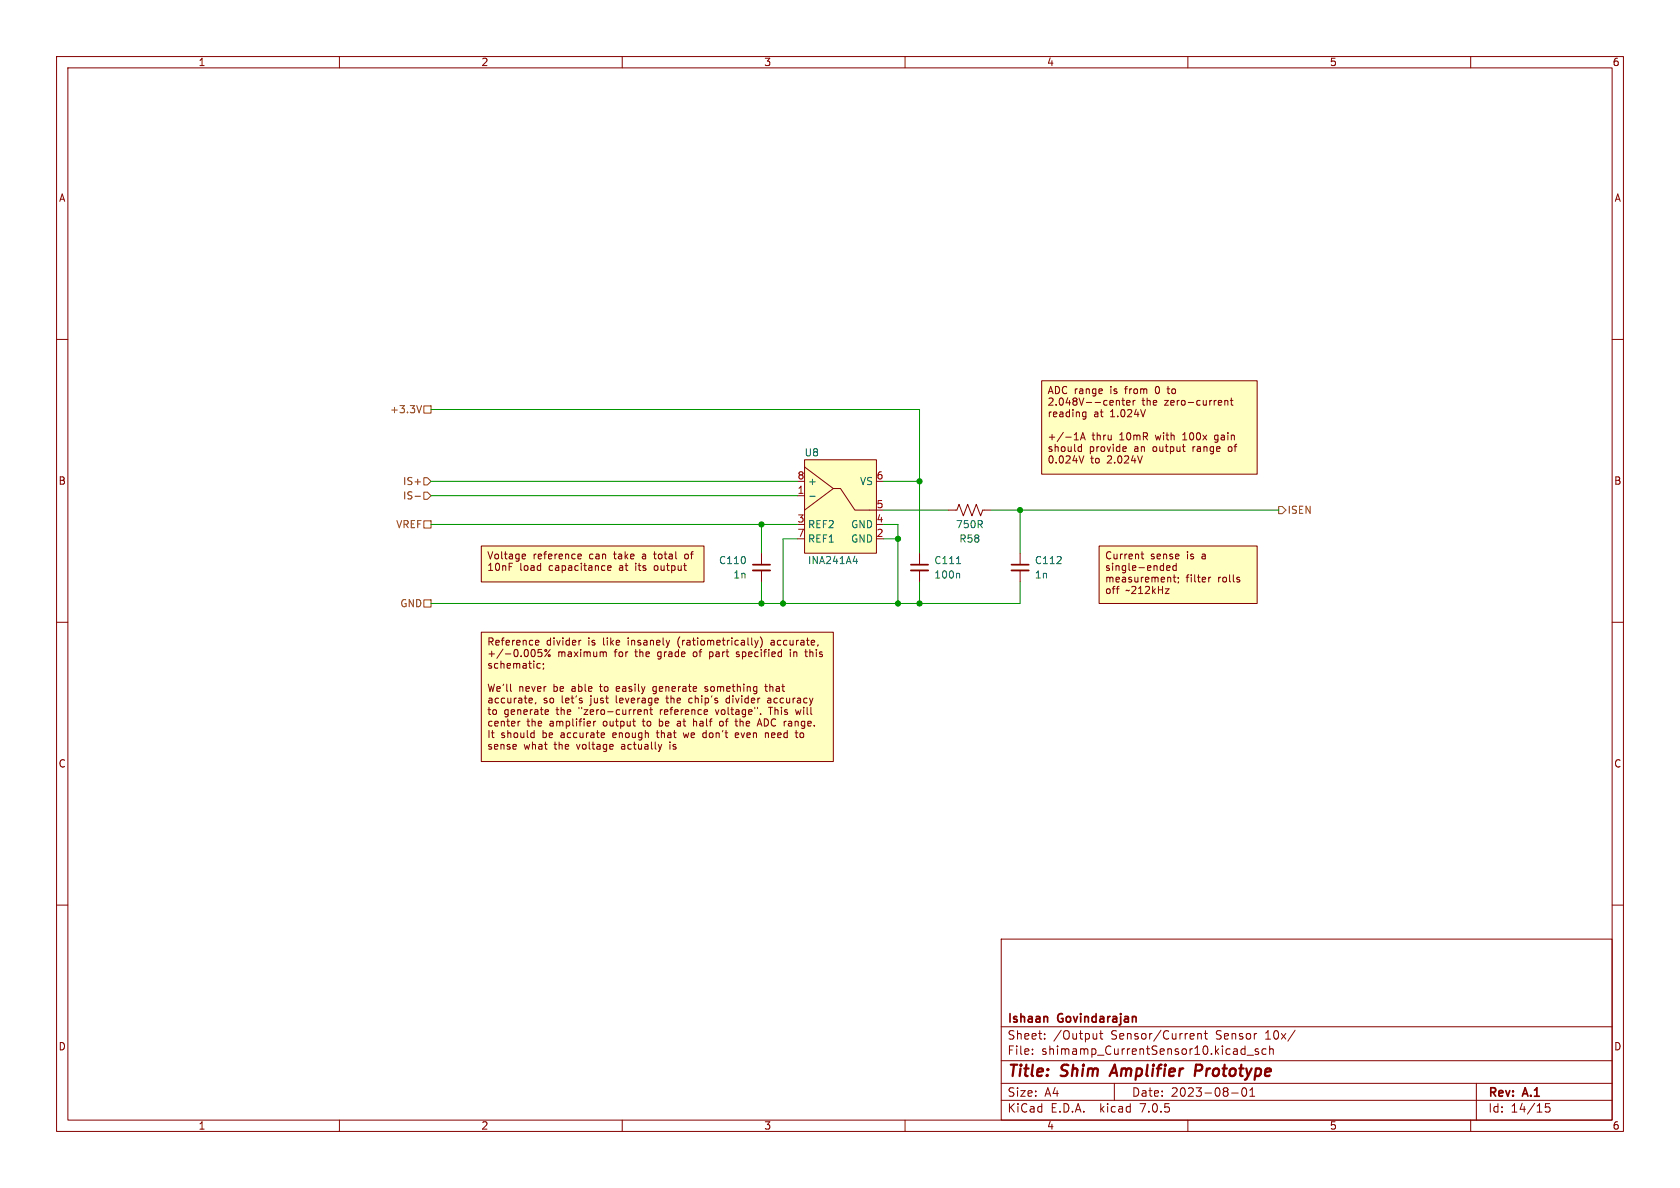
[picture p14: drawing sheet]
<svg xmlns="http://www.w3.org/2000/svg" width="297mm" height="210mm" viewBox="0 0 297 210" stroke-linecap="round" stroke-linejoin="round" font-family="sans-serif">
<defs><g id="words">
<g font-size="2.8" fill="#840000">
<text x="178" y="190.8">Title:</text>
<text x="187.5" y="190.8">Shim</text>
<text x="196.9" y="190.8">Amplifier</text>
<text x="212.3" y="190.8">Prototype</text>
</g>
<g font-size="2.1" fill="#840000">
<text x="178" y="183.9">Sheet:</text>
<text x="178" y="181.1">Ishaan</text>
<text x="186.2" y="183.9">/Output</text>
<text x="187" y="181.1">Govindarajan</text>
<text x="196.3" y="183.9">Sensor/Current</text>
<text x="214.9" y="183.9">Sensor</text>
<text x="223.7" y="183.9">10x/</text>
<text x="178" y="186.6">File:</text>
<text x="184" y="186.6">shimamp_CurrentSensor10.kicad_sch</text>
<text x="178" y="196.8">KiCad</text>
<text x="178" y="194">Size:</text>
<text x="184.6" y="194">A4</text>
<text x="185.7" y="196.8">E.D.A.</text>
<text x="194.4" y="196.8">kicad</text>
<text x="200" y="194">Date:</text>
<text x="201.5" y="196.8">7.0.5</text>
<text x="206.9" y="194">2023-08-01</text>
<text x="263" y="194.2">Rev:</text>
<text x="263" y="196.8">Id:</text>
<text x="267" y="196.8">14/15</text>
<text x="269.2" y="194.2">A.1</text>
</g>
<g font-size="1.8" fill="#840000">
<text x="35" y="11.8">1</text>
<text x="85" y="11.8">2</text>
<text x="135" y="11.8">3</text>
<text x="185" y="11.8">4</text>
<text x="235" y="11.8">5</text>
<text x="285" y="11.8">6</text>
<text x="10.4" y="35.8">A</text>
<text x="285.4" y="35.8">A</text>
<text x="185.1" y="69.9">ADC range</text>
<text x="185.1" y="72">2.048V--center</text>
<text x="196.2" y="69.9">is</text>
<text x="199" y="69.9">from</text>
<text x="201.8" y="72">the</text>
<text x="204.4" y="69.9">0</text>
<text x="205.9" y="72">zero-current</text>
<text x="206.7" y="69.9">to</text>
<text x="185.1" y="74">reading</text>
<text x="193.3" y="74">at</text>
<text x="196.2" y="74">1.024V</text>
<text x="185.1" y="78.1">+/-1A</text>
<text x="185.1" y="80.1">should</text>
<text x="185.1" y="82.2">0.024V</text>
<text x="192.5" y="80.1">provide</text>
<text x="192.7" y="82.2">to</text>
<text x="193" y="78.1">thru</text>
<text x="195.7" y="82.2">2.024V</text>
<text x="197.9" y="78.1">10mR</text>
<text x="200.5" y="80.1">an</text>
<text x="203.9" y="80.1">output</text>
<text x="204.4" y="78.1">with</text>
<text x="209.3" y="78.1">100x</text>
<text x="211" y="80.1">range</text>
<text x="215" y="78.1">gain</text>
<text x="217.4" y="80.1">of</text>
<text x="10.3" y="85.8">B</text>
<text x="285.3" y="85.8">B</text>
<text x="86" y="99.1">Voltage</text>
<text x="86" y="101.2">10nF</text>
<text x="91.8" y="101.2">load</text>
<text x="94.2" y="99.1">reference</text>
<text x="97" y="101.2">capacitance</text>
<text x="104.1" y="99.1">can</text>
<text x="108.6" y="99.1">take</text>
<text x="109.5" y="101.2">at</text>
<text x="112.5" y="101.2">its</text>
<text x="113.7" y="99.1">a</text>
<text x="115.9" y="101.2">output</text>
<text x="115.9" y="99.1">total</text>
<text x="121.5" y="99.1">of</text>
<text x="195.3" y="99.1">Current</text>
<text x="195.3" y="101.2">single-ended</text>
<text x="203.3" y="99.1">sense</text>
<text x="209.8" y="99.1">is</text>
<text x="212.5" y="99.1">a</text>
<text x="195.3" y="103.2">measurement;</text>
<text x="195.3" y="105.3">off</text>
<text x="199" y="105.3">~212kHz</text>
<text x="209.6" y="103.2">filter</text>
<text x="215.3" y="103.2">rolls</text>
<text x="86" y="114.4">Reference</text>
<text x="86" y="116.4">+/-0.005%</text>
<text x="86" y="118.5">schematic;</text>
<text x="96.5" y="114.4">divider</text>
<text x="98.5" y="116.4">maximum</text>
<text x="104" y="114.4">is</text>
<text x="106.7" y="114.4">like</text>
<text x="108.6" y="116.4">for</text>
<text x="111.2" y="114.4">insanely</text>
<text x="112.4" y="116.4">the</text>
<text x="116.4" y="116.4">grade</text>
<text x="120.1" y="114.4">(ratiometrically)</text>
<text x="122.8" y="116.4">of</text>
<text x="125.8" y="116.4">part</text>
<text x="130.7" y="116.4">specified</text>
<text x="136.7" y="114.4">accurate,</text>
<text x="140.3" y="116.4">in</text>
<text x="143.2" y="116.4">this</text>
<text x="86" y="122.5">We'll</text>
<text x="86" y="124.6">accurate,</text>
<text x="91.6" y="122.5">never</text>
<text x="96" y="124.6">so</text>
<text x="97.8" y="122.5">be</text>
<text x="99.2" y="124.6">let's</text>
<text x="101.1" y="122.5">able</text>
<text x="104.4" y="124.6">just</text>
<text x="106.3" y="122.5">to</text>
<text x="109" y="124.6">leverage</text>
<text x="109.2" y="122.5">easily</text>
<text x="115.8" y="122.5">generate</text>
<text x="118.1" y="124.6">the</text>
<text x="122.2" y="124.6">chip's</text>
<text x="125.2" y="122.5">something</text>
<text x="128.9" y="124.6">divider</text>
<text x="136" y="122.5">that</text>
<text x="136.3" y="124.6">accuracy</text>
<text x="86" y="126.6">to</text>
<text x="86" y="128.7">center</text>
<text x="86" y="130.7">It</text>
<text x="88.5" y="130.7">should</text>
<text x="89" y="126.6">generate</text>
<text x="93.1" y="128.7">the</text>
<text x="95.9" y="130.7">be</text>
<text x="97.1" y="128.7">amplifier</text>
<text x="98.3" y="126.6">the</text>
<text x="99.2" y="130.7">accurate</text>
<text x="102.4" y="126.6">&quot;zero-current</text>
<text x="106.7" y="128.7">output</text>
<text x="108.5" y="130.7">enough</text>
<text x="113.8" y="128.7">to</text>
<text x="116.4" y="130.7">that</text>
<text x="116.8" y="128.7">be</text>
<text x="116.8" y="126.6">reference</text>
<text x="120.1" y="128.7">at</text>
<text x="121.3" y="130.7">we</text>
<text x="123.1" y="128.7">half</text>
<text x="124.8" y="130.7">don't</text>
<text x="126.8" y="126.6">voltage&quot;.</text>
<text x="127.9" y="128.7">of</text>
<text x="130.7" y="130.7">even</text>
<text x="130.8" y="128.7">the</text>
<text x="134.9" y="128.7">ADC range.</text>
<text x="136" y="130.7">need</text>
<text x="136.4" y="126.6">This</text>
<text x="141.2" y="126.6">will</text>
<text x="141.6" y="130.7">to</text>
<text x="10.3" y="135.8">C</text>
<text x="86" y="132.8">sense</text>
<text x="92.5" y="132.8">what</text>
<text x="98" y="132.8">the</text>
<text x="102" y="132.8">voltage</text>
<text x="110" y="132.8">actually</text>
<text x="118.7" y="132.8">is</text>
<text x="285.3" y="135.8">C</text>
<text x="10.3" y="185.8">D</text>
<text x="285.3" y="185.8">D</text>
<text x="35" y="199.8">1</text>
<text x="85" y="199.8">2</text>
<text x="135" y="199.8">3</text>
<text x="185" y="199.8">4</text>
<text x="235" y="199.8">5</text>
<text x="285" y="199.8">6</text>
</g>
<g font-size="1.8" fill="#725600">
<text x="68.9" y="73.2">+3.3V</text>
<text x="71.2" y="88.5">IS-</text>
<text x="71.2" y="85.9">IS+</text>
<text x="70" y="93.5">VREF</text>
<text x="227.5" y="91">ISEN</text>
<text x="70.7" y="107.5">GND</text>
</g>
<g font-size="1.8" fill="#006464">
<text x="142.2" y="80.8">U8</text>
<text x="142.7" y="85.9">+</text>
<text x="152" y="85.9">VS</text>
<text x="142.7" y="93.5">REF2</text>
<text x="150.4" y="93.5">GND</text>
<text x="168.9" y="93.5">750R</text>
<text x="127" y="99.9">C110</text>
<text x="142.7" y="96.1">REF1</text>
<text x="142.8" y="99.9">INA241A4</text>
<text x="150.4" y="96.1">GND</text>
<text x="165.1" y="99.9">C111</text>
<text x="169.5" y="96.1">R58</text>
<text x="182.9" y="99.9">C112</text>
<text x="129.6" y="102.4">1n</text>
<text x="165.1" y="102.4">100n</text>
<text x="182.9" y="102.4">1n</text>
</g>
<g font-size="1.8" fill="#a90000">
<text x="140.9" y="87.4">1</text>
<text x="140.9" y="84.8">8</text>
<text x="154.9" y="89.9">5</text>
<text x="154.9" y="84.8">6</text>
<text x="140.9" y="92.5">3</text>
<text x="140.9" y="95">7</text>
<text x="154.9" y="95">2</text>
<text x="154.9" y="92.5">4</text>
</g>
</g></defs>
<path d="M0 0h297v210h-297z" fill="#fff" stroke="#fff" stroke-width=".18"/>
<g fill="none" stroke="#840000" stroke-width=".18">
<path d="M10 10h277v190h-277zM12 12h273v186h-273zM60 10v2M110 10v2M160 10v2M210 10v2M260 10v2M10 60h2M285 60h2M184.1 67.3h38.1v16.5h-38.1zM189.9 77.8h.7M189.9 76.9l.4-.4v1.3"/>
<path d="M190.8 79h.4M191 77.8l.4-1.3 .5 1.3M191.1 77.4h.6M191.2 78.5v1.3M191.2 79.7l-.4 .1M191.5 73.6h.5M191.5 72.9h.5M192 72.8v1.1l-.3 .2-.3-.1M197.4 70.9l.1-.1h.3l.1 .8M198.3 70.8h.5M198.5 70.4v1l.3 .2M198.7 79h.4v.3l-.6 .1"/>
<path d="M199.1 79.7l-.4 .1M199.2 71.2l.6-.1-.1-.3h-.3l-.2 .2v.6h.5M200.3 70.8v.8M200.7 70.8l-.4 .2M202.5 72.4l-.4 1.3M209 79h.5M209.3 79.7l.2 .1M215.9 70.8l.1 .3-.6 .1M216.5 70.9l.2-.1h.3l.1 .8M216.5 70.8v.8M217.5 70.8h.5M217.7 70.4v1l.3 .2"/>
<path d="M85.1 96.5h39.4v6.4h-39.4zM92.5 97.9l.4 .1v.3l-.6 .1M92.9 98.7l-.4 .1M102.2 98.1l.2-.2h.2l.2 .2v.2l-.6 .1M102.2 98.6l.2 .2 .3-.1M134.6 97.8v2M141 87.6h1.2M142.2 81.3h12.7v16.5h-12.7zM142.2 82.6l5.1 3.8M147.3 86.4h1.3l2.5 3.8h3.8M147.3 86.4l-5.1 3.8M162.6 97.8v2"/>
<path d="M167.6 90.2h1.6l.3-1 .8 2 .8-2 .7 2 .8-2 .8 2 .3-1h1.6M180.3 97.8v2M191.6 80.6l-.4 1.3M194.3 96.5h27.9v10.2h-27.9zM201.7 97.9h.5M201.9 97.5v1.1l.3 .2M202 80.6l-.5 1.3M207.9 99.6v1.2M10 110h2M85.1 111.8h62.2v22.8h-62.2zM94.7 114h.5M94.7 113.2h.4l.2 .3-.6 .1"/>
<path d="M94.9 117.9l.3 .2h.3M95.5 117.3h-.3l-.3 .2M95.8 114.8h-.6l-.1 .6 .2-.1 .4 .1 .1 .1v.5l-.2 .1-.5-.1M96.1 117.3v.2M96.1 118.1l-.1 .2M96.3 115l.2 .2 .2-.2M97.3 114.8l-1 1.3M102.4 113.2v.8M102.7 113.2l-.3 .2M106.6 115.4l.2-.2 .3 .1 .1 .8M107.4 100.4l.6-.1v-.2l-.4-.1-.2 .2 .1 .6h.5M118.4 113.2l-.3 .8"/>
<path d="M132.9 112.8v1.1l.2 .1M133.4 113.2l.3 .8M133.7 114l-.3 .5M134 113.2l-.3 .8M134.4 112.6a1.46 1.46 0 0 1 0 1.9M134.6 100.8v2.1M139.7 115.2v.9M142.4 114.8v1.1l.2 .2M144.6 114l-.1 .2M162.6 100.8v2.1M180.3 100.8v2.1M206.2 100.4l.7-.1-.1-.2-.4-.1-.2 .2 .1 .6h.5"/>
<path d="M206.7 104.1l-.7 .8h.7M207.4 102h.5M207.6 101.6v1.1l.3 .2M207.9 100.1l-.3-.1-.3 .2 .2 .6h.4M208.3 102.1v.1M208.4 102.8l-.2 .3M213.7 102v.9M214 102l-.3 .3M219 102.5l.2 .1-.2 .3M219 102l.1 .1M285 110h2M90.3 122.2h.1"/>
<path d="M91.6 127.5v.8M91.6 127.6v.1M93.7 123.4l.4 .1v.2l-.6 .1M94.1 124.2l-.4 .1M94.1 129.5l.3 .1M94.4 129.1v1.3M94.4 130.3l-.3 .1M94.7 124.2l-.1 .2M96.4 126.2h.5M96.4 125.5h.4l.2 .3-.6 .1M102.8 123.8l.2 .2-.2 .3M102.8 123.4l.1 .1"/>
<path d="M105 127.5v.8M105.3 127.5l-.3 .2M106.8 130.3l-.3 .1M106.8 129.6l.1 .2-.6 .2M108.3 132.4h-.1M108.3 131.7l.1 .2-.6 .1M111.8 127.5h.5M112.1 128.3h.2M113.3 126.2l-.4 .1M113.3 125.5l.1 .3-.6 .1M113.9 125.5v.8M114.4 125.5v.8"/>
<path d="M115.1 125v1.1l.3 .2M116.3 123.5l.1 .2-.6 .1M116.4 131.6l.3 .8M116.7 132.4l-.1 .3M117 131.6l-.3 .8M125 126.2l-.3 .1M125 125.5l.1 .3-.6 .1M127.3 127.6l-.1 .5 .1 .2M130.1 127.1v1.1l.2 .1M130.2 129.5l-.2 .2v.5l.2 .2M130.6 129.8l-.6 .2M133.9 128.3l.4-1.2 .4 1.2"/>
<path d="M134 128h.6M134.5 126.2v.1M135.2 121.4h.5M135.3 129.5v.9M135.4 120.9v1.3M135.9 123.4l-.2 .1M135.9 123.8l-.2 .2 .2 .3M140.6 125.5l.3 .8M140.8 129.1v1.1l.3 .2M10 160h2M285 160h2M177 166h108v32h-108z"/>
<path d="M60 198v2M110 198v2M160 198v2M177 194.5h108M177 191.5h108M177 187.5h108M177 181.5h108M182.5 186.3v.1M182.5 185.5v.1M184.7 183.6v.1M184.7 182.8v.1M193.9 182.7v1"/>
<path d="M193.9 183.6l-.2 .1M194.4 182.7h.6M194.6 182.2v1.3l.4 .2M197 191.5v3M210 198v2M211.7 182.8l.3-.1 .3 .1 .1 .9M211.7 182.7v1M212.9 182.7h.6M213.1 182.2v1.3l.4 .2M217.7 193.2h1.2M219.7 192.4a1 1 0 0 0 .2 1.4 .81 .81 0 0 0 .6-.6 .81 .81 0 0 0-.3-.8M220 185.4l.1 .1"/>
<path d="M220.1 184.9v1.5M220.1 186.3l-.1 .1M220.5 186.5h1.1M221 193.8h.8M221 192.7l.4-.4v1.5M222.5 185.5l-.4-.1-.2 .2 .1 .2 .5 .2v.3h-.6M223.8 185.5l-.4-.1-.3 .3v.4l.1 .2h.6M224.5 185.5l.2-.1 .3 .1 .1 .9M224.5 184.9v1.5M229 182.1l-1.3 2M260 198v2M261 191.5v6.5"/>
<path d="M274 195.1h-.8v.7l.2-.1h.5l.1 .3v.5l-.3 .1-.5-.1"/>
<circle cx="97.1" cy="115.9" r=".18"/>
</g>
<path d="M211.3 189.3h.8M212.2 188.2h-.7l-.3 2" fill="none" stroke="#840000" stroke-width=".4"/>
<g fill="#ffffc2" stroke="#ffffc2" stroke-width=".18">
<path d="M194.3 96.5h27.9v10.2h-27.9z"/>
<path d="M184.1 67.3h38.1v16.5h-38.1z"/>
<path d="M85.1 96.5h39.4v6.4h-39.4z"/>
<path d="M85.1 111.8h62.2v22.8h-62.2z"/>
<path d="M142.2 81.3h12.7v16.5h-12.7z"/>
</g>
<path d="M133.1 100.8h3M161 100.8h3.1M178.8 100.8h3.1" fill="none" stroke="#840000" stroke-width=".33"/>
<path d="M133.1 99.8h3M161 99.8h3.1M178.8 99.8h3.1" fill="none" stroke="#840000" stroke-width=".3"/>
<path d="M143.2 87.7h.9M150.8 99.2h.8M151.4 98.8v.8M169.1 99.6h.7M169.5 101.3l.1 .2v.7" fill="none" stroke="#006464" stroke-width=".18"/>
<path d="M74.5 71.7l-.4 1.3M74.9 71.8h1.3v1.2h-1.3zM73.4 87.7h.9M74.9 87h.7l.6 .6-.6 .7h-.7zM74.9 92.1h1.3v1.2h-1.3zM74.9 84.5h.7l.6 .6-.6 .6h-.7zM226.1 89.5h.6l.6 .7-.6 .6h-.6zM74.9 106h1.3v1.3h-1.3z" fill="none" stroke="#725600" stroke-width=".18"/>
<g fill="none" stroke="#009600" stroke-width=".18">
<path d="M76.2 72.4h86.4v25.4M76.2 92.7h64.8M76.2 87.6h64.8M76.2 85.1h64.8M134.6 92.7v5.1M141 95.3h-2.6v11.4M156.2 90.2h11.4M156.2 95.3h2.5M156.2 92.7h2.5v14M156.2 85.1h6.4M175.3 90.2h50.8M180.3 90.2v7.6"/>
<path d="M134.6 102.9v3.8M162.6 102.9v3.8M180.3 102.9v3.8h-104.1"/>
</g>
<g fill="#009600" stroke="#009600" stroke-width=".18">
<circle cx="162.6" cy="106.7" r=".46"/>
<circle cx="180.3" cy="90.2" r=".46"/>
<circle cx="158.7" cy="95.3" r=".46"/>
<circle cx="162.6" cy="85.1" r=".46"/>
<circle cx="158.7" cy="106.7" r=".46"/>
<circle cx="134.6" cy="106.7" r=".46"/>
<circle cx="138.4" cy="106.7" r=".46"/>
<circle cx="134.6" cy="92.7" r=".46"/>
</g>
<use href="#words"/>
</svg>
